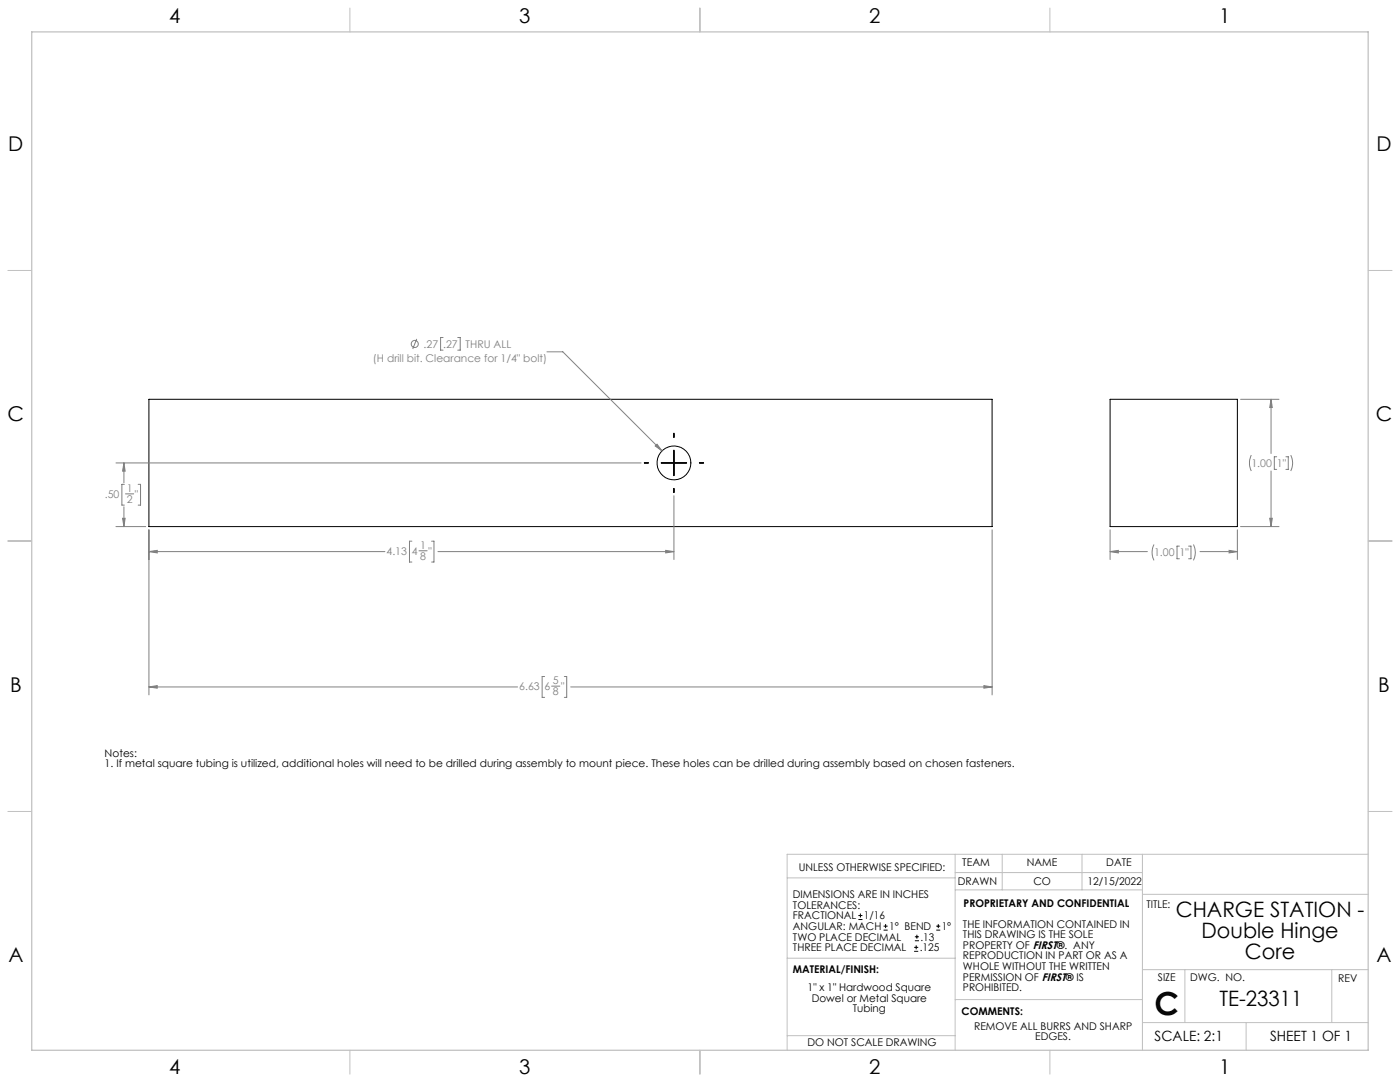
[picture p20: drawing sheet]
<svg xmlns="http://www.w3.org/2000/svg" width="559mm" height="432mm" viewBox="0 0 559 432" stroke-linecap="round" stroke-linejoin="round" font-family="sans-serif">
<defs><g id="words">
<text font-size="12.7" x="460.9" y="405.2">C</text>
<g font-size="8.5">
<text x="469.3" y="366">CHARGE STATION -</text>
<text x="479.6" y="374.4">Double Hinge</text>
<text x="496.9" y="382.9">Core</text>
<text x="486.7" y="401.5">TE-23311</text>
</g>
<g font-size="8.1">
<text x="67.6" y="9.3">4</text>
<text x="207.3" y="9.3">3</text>
<text x="347" y="9.3">2</text>
<text x="486.7" y="9.3">1</text>
<text x="3.3" y="60.1">D</text>
<text x="549.4" y="60.1">D</text>
<text x="3" y="168">C</text>
<text x="549.1" y="168">C</text>
<text x="4" y="276">B</text>
<text x="550.1" y="276">B</text>
<text x="3.3" y="383.9">A</text>
<text x="549.4" y="383.9">A</text>
<text x="67.6" y="428.4">4</text>
<text x="207.3" y="428.4">3</text>
<text x="347" y="428.4">2</text>
<text x="486.7" y="428.4">1</text>
</g>
<g font-size="5.6">
<text x="460.9" y="415.2">SCALE: 2:1</text>
<text x="507" y="415.2">SHEET 1 OF 1</text>
</g>
<g font-size="4.2" fill="#808080">
<text x="169.1" y="138.8">.27</text>
<text x="176.9" y="138.8">.27</text>
<text x="185.8" y="138.8">THRU ALL</text>
<text x="148.9" y="144.5">(H drill bit. Clearance for 1/4&quot; bolt)</text>
<text x="499.5" y="186.4">1.00</text>
<text x="509.6" y="186.4">1&quot;</text>
<text x="50.6" y="196.5">1</text>
<text x="41.8" y="198.8">.50</text>
<text x="50.6" y="200.7">2</text>
<text x="53.9" y="198.8">&quot;</text>
<text x="154.3" y="221.5">4.13</text>
<text x="164.4" y="221.5">4</text>
<text x="167.7" y="219.2">1</text>
<text x="171" y="221.5">&quot;</text>
<text x="167.7" y="223.4">8</text>
<text x="460.6" y="222">1.00</text>
<text x="470.8" y="222">1&quot;</text>
<text x="207.2" y="275.5">6.63</text>
<text x="217.4" y="275.5">6</text>
<text x="220.7" y="273.2">5</text>
<text x="223.9" y="275.5">&quot;</text>
<text x="220.7" y="277.4">8</text>
</g>
<g font-size="4.2">
<text x="41.8" y="302.1">Notes:</text>
<text x="41.8" y="306.3">1. If metal square tubing is utilized, additional holes will need to be drilled during assembly to mount piece. These holes can be drilled during assembly based on chosen fasteners.</text>
<text x="318.8" y="347.7">UNLESS OTHERWISE SPECIFIED:</text>
<text x="384.1" y="345.5">TEAM</text>
<text x="409.9" y="345.7">NAME</text>
<text x="441.6" y="345.7">DATE</text>
<text x="382.3" y="353.3">DRAWN</text>
<text x="412.5" y="353.3">CO</text>
<text x="434" y="353.3">12/15/2022</text>
<text x="316.5" y="358.5">DIMENSIONS ARE IN INCHES</text>
<text x="316.5" y="362.7">TOLERANCES:</text>
<text x="384.6" y="361.9">PROPRIETARY AND CONFIDENTIAL</text>
<text x="457.6" y="362.3">TITLE:</text>
<text x="316.5" y="371.2">ANGULAR: MACH</text>
<text x="316.5" y="366.9">FRACTIONAL</text>
<text x="344.8" y="366.9">1/16</text>
<text x="354.9" y="371.2">1° BEND</text>
<text x="375.9" y="371.2">1°</text>
<text x="384.4" y="370.2">THE INFORMATION CONTAINED IN</text>
<text x="316.5" y="375.4">TWO PLACE DECIMAL</text>
<text x="367.4" y="375.4">.13</text>
<text x="384.4" y="374.4">THIS DRAWING IS THE SOLE</text>
<text x="316.5" y="379.6">THREE PLACE DECIMAL</text>
<text x="367.1" y="379.6">.125</text>
<text x="384.4" y="378.6">PROPERTY OF FIRST®. ANY</text>
<text x="384.4" y="382.9">REPRODUCTION IN PART OR AS A</text>
<text x="316.5" y="388.4">MATERIAL/FINISH:</text>
<text x="384.4" y="387.1">WHOLE WITHOUT THE WRITTEN</text>
<text x="322.4" y="395.6">1&quot; x 1&quot; Hardwood Square</text>
<text x="384.4" y="391.3">PERMISSION OF FIRST® IS</text>
<text x="384.4" y="395.6">PROHIBITED.</text>
<text x="462.2" y="391.3">SIZE</text>
<text x="475.1" y="391.3">DWG. NO.</text>
<text x="534.1" y="391.8">REV</text>
<text x="324" y="399.8">Dowel or Metal Square</text>
<text x="340.4" y="404">Tubing</text>
<text x="383.8" y="405.1">COMMENTS:</text>
<text x="388.8" y="410.9">REMOVE ALL BURRS AND SHARP</text>
<text x="322.3" y="417.6">DO NOT SCALE DRAWING</text>
<text x="413.2" y="415.2">EDGES.</text>
</g>
</g></defs>
<g fill="none" stroke="#c0c0c0" stroke-width=".4">
<path d="M139.7 3.2v9.5M279.4 3.2v9.5M419.1 3.2v9.5M3.1 107.9h9.6M546.1 107.9h9.5M3.1 215.9h9.6M546.1 215.9h9.5M3.1 323.8h9.6M546.1 323.8h9.5M314.2 350.3h67M381.2 340.9v78.2M381.2 355.1h74.8"/>
<path d="M381.2 348.2h74.8M400 340.9v14.2M431.9 340.9v14.2M456 340.9v78.2M456 356.9h90.1M546.1 340.9h-231.9v78.2M314.2 382.4h67.2M381.2 398.9h74.8M456 387h90.1M472.9 387v21.1M531.6 387v21.1M139.7 419.1v9.6"/>
<path d="M279.4 419.1v9.6M314.2 413.3h67M419.1 419.1v9.6M456 408.1h90.1M497.4 408.1v11"/>
</g>
<path d="M12.7 12.7h533.4v406.4h-533.4z" fill="none" stroke="#c0c0c0" stroke-width=".5"/>
<g fill="none" stroke="#000" stroke-width=".4">
<path d="M59.4 159.3h336.6v50.8h-336.6zM443.1 159.3h50.8v50.8h-50.8zM269 172.9v1.7M269 179.7v10.1M257.2 184.7h1.6M263.9 184.7h10.2M269 194.9v1.7M279.2 184.7h1.6"/>
<circle cx="269" cy="184.7" r="6.8"/>
</g>
<g fill="none" stroke="#808080" stroke-width=".4">
<path d="M166.3 135.3l-1.6 4M176.8 134.7h-.9v5h.9M182.7 134.7h1v5h-1M218.3 140.4h6.3l39.6 39.6M495.2 159.3h15.3M507.3 159.3l.5 3.3h-1zM507.3 159.3v21.7M261.5 178l.8-.7 1.9 2.7zM46.3 184.7h209.6M49.5 184.7v8M49.5 184.7l.5 3.3h-1.1zM49.6 193.3h-1v8.3h1"/>
<path d="M50.1 197.1h3.3M55.1 193.3h1v8.3h-1M269 197.8v25.5M499.5 181.6a7.1 7.1 0 0 0 0 6.4M507.3 188v22.1M509.6 182.3h-1v5h1M513.3 182.3h.9v5h-.9M515.2 181.6a7.1 7.1 0 0 1 0 6.4M46.3 210.1h11.9M48.9 206.8h1.1l-.5 3.3zM49.5 202.2v7.9M59.4 211.4v65.9"/>
<path d="M164.4 216h-1v8.3h1M167.2 219.8h3.3M172.3 216h.9v8.3h-.9M265.7 219.6l3.3 .5-3.3 .6zM396 211.4v65.9M443.1 211.4v11.9M460.6 217.3a6.8 6.8 0 0 0 0 6.3M470.7 217.9h-.9v5.1h.9M474.4 217.9h1v5.1h-1M476.4 217.3a7.1 7.1 0 0 1 0 6.3M490.6 219.6l3.3 .5-3.3 .6zM493.9 211.4v11.9"/>
<path d="M495.2 210.1h15.3M506.8 206.8h1l-.5 3.3zM59.4 220.1h94.2M59.4 220.1l3.4-.5v1.1zM174.8 220.1h94.2M443.1 220.1l3.3-.5v1.1zM443.1 220.1h14.9M479 220.1h14.9M59.4 274.1h147.2M59.4 274.1l3.4-.5v1zM217.4 270h-1v8.3h1M220.2 273.8h3.2"/>
<path d="M225.2 270h1v8.3h-1M227.8 274.1h168.2M392.7 273.6l3.3 .5-3.3 .5z"/>
<circle cx="165.6" cy="137.3" r="1.41"/>
</g>
<path d="M392.7 273.6l3.3 .5-3.3 .5zM59.4 274.1l3.4-.5v1zM59.4 220.1l3.4-.5v1.1zM265.7 219.6l3.3 .5-3.3 .6zM48.9 206.8h1.1l-.5 3.3zM49.5 184.7l.5 3.3h-1.1zM261.5 178l2.7 2-1.9-2.7zM443.1 220.1l3.3-.5v1.1zM490.6 219.6l3.3 .5-3.3 .6zM506.8 206.8h1l-.5 3.3zM507.3 159.3l.5 3.3h-1z" fill="#808080"/>
<g fill="none" stroke="#000" stroke-width=".4">
<path d="M342.6 367h1.6M342.6 365.4h1.6M343.4 364.6v1.5M352.7 371.2h1.6M352.7 369.6h1.6M353.5 368.8v1.6M364.9 379.7h1.6M364.9 378.1h1.6M365.2 375.4h1.6M365.2 373.8h1.6M365.7 377.3v1.5M366 373v1.6"/>
<path d="M373.7 371.2h1.6M373.7 369.6h1.6M374.5 368.8v1.6"/>
</g>
<use href="#words"/>
</svg>
